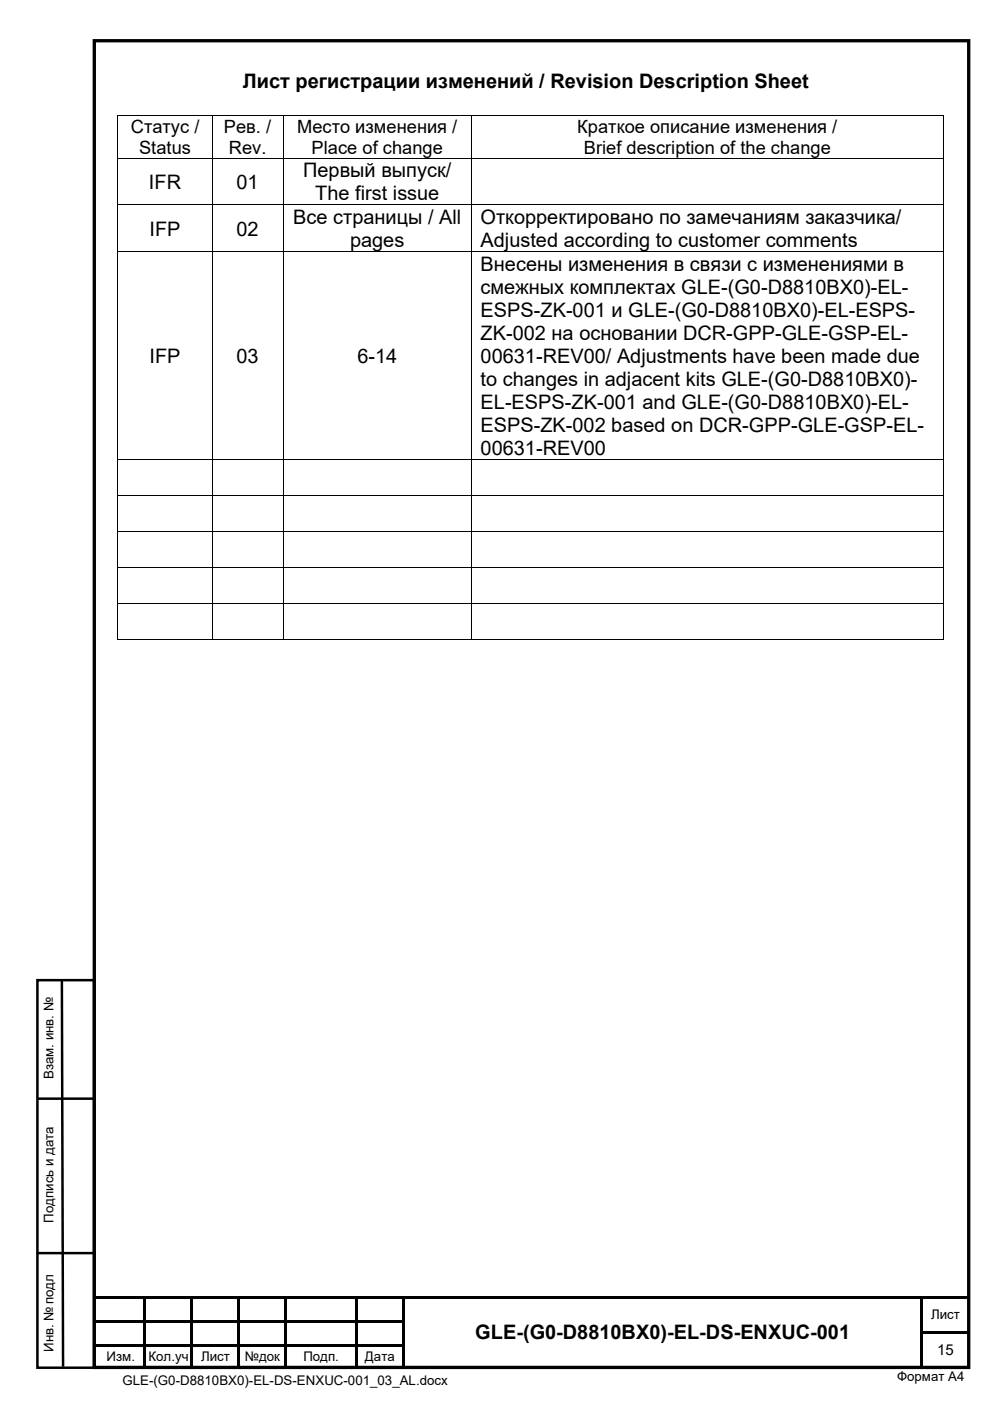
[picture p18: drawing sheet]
<svg xmlns="http://www.w3.org/2000/svg" width="210mm" height="297mm" viewBox="0 0 210 297" stroke-linecap="round" stroke-linejoin="round" font-family="sans-serif">
<defs><g id="words">
<g font-size="4.2">
<text x="51.5" y="18.7">Лист регистрации изменений / Revision Description Sheet</text>
<text x="31.6" y="40">IFR</text>
<text x="50.2" y="40">01</text>
<text x="64.3" y="37.6">Первый выпуск/</text>
<text x="62.2" y="47.5">Все страницы / All</text>
<text x="66.9" y="42.5">The first issue</text>
<text x="101.9" y="47.5">Откорректировано по замечаниям заказчика/</text>
<text x="31.7" y="50">IFP</text>
<text x="50.2" y="50">02</text>
<text x="74.3" y="52.4">pages</text>
<text x="101.9" y="52.4">Adjusted according to customer comments</text>
<text x="101.9" y="57.4">Внесены изменения в связи с изменениями в</text>
<text x="101.9" y="62.3">смежных комплектах GLE-(G0-D8810BX0)-EL-</text>
<text x="101.9" y="67.2">ESPS-ZK-001 и GLE-(G0-D8810BX0)-EL-ESPS-</text>
<text x="31.7" y="76.9">IFP</text>
<text x="50.2" y="76.9">03</text>
<text x="75.8" y="76.9">6-14</text>
<text x="101.9" y="72">ZK-002 на основании DCR-GPP-GLE-GSP-EL-</text>
<text x="101.9" y="76.9">00631-REV00/ Adjustments have been made due</text>
<text x="101.9" y="81.8">to changes in adjacent kits GLE-(G0-D8810BX0)-</text>
<text x="101.9" y="86.6">EL-ESPS-ZK-001 and GLE-(G0-D8810BX0)-EL-</text>
<text x="101.9" y="91.5">ESPS-ZK-002 based on DCR-GPP-GLE-GSP-EL-</text>
<text x="101.9" y="96.4">00631-REV00</text>
<text x="100.8" y="283.9">GLE-(G0-D8810BX0)-EL-DS-ENXUC-001</text>
</g>
<g font-size="3.9">
<text x="27.7" y="28.2">Статус /</text>
<text x="47.5" y="28.2">Рев. /</text>
<text x="63" y="28.2">Место изменения /</text>
<text x="122.4" y="28.2">Краткое описание изменения /</text>
<text x="29.5" y="32.6">Status</text>
<text x="48.5" y="32.6">Rev.</text>
<text x="66.1" y="32.6">Place of change</text>
<text x="123.8" y="32.6">Brief description of the change</text>
</g>
<text font-size="3.2" x="198.8" y="287.3">15</text>
<g font-size="2.8">
<text x="11.4" y="228.8" transform="rotate(-90 11.4 228.8)">Взам. инв. №</text>
<text x="11.4" y="259.2" transform="rotate(-90 11.4 259.2)">Подпись и дата</text>
<text x="197.5" y="279.7">Лист</text>
<text x="11.4" y="286.6" transform="rotate(-90 11.4 286.6)">Инв. № подл</text>
<text x="22.6" y="288.5">Изм.</text>
<text x="26" y="293.6">GLE-(G0-D8810BX0)-EL-DS-ENXUC-001_03_AL.docx</text>
<text x="31.5" y="288.5">Кол.уч</text>
<text x="42.6" y="288.5">Лист</text>
<text x="51.9" y="288.5">№док</text>
<text x="64.3" y="288.5">Подп.</text>
<text x="77.4" y="288.5">Дата</text>
<text x="190.3" y="292.8">Формат А4</text>
</g>
</g></defs>
<path d="M20 8.6h185.5v281.3h-185.5z" fill="none" stroke="#000" stroke-width=".71" stroke-linecap="butt"/>
<g fill="#000">
<path d="M20.5 274.9h65.3v.5h-65.3zM30.5 275.4h.5v4.5h-.5zM40.4 275.4h.6v4.5h-.6zM50.4 275.4h.5v4.5h-.5zM60.4 275.4h.5v4.5h-.5zM75.3 275.4h.6v4.5h-.6zM85.3 275.4h.5v4.5h-.5zM85.8 274.9h109.5v.5h-109.5zM195.3 274.9h10.2v.5h-10.2zM195.3 275.4h.5v4.5h-.5zM20.5 279.9h65.3v.5h-65.3zM20.5 285h65.3v.5h-65.3z"/>
<path d="M30.5 280.4h.5v1.9h-.5zM30.5 282.3h.5v.6h-.5zM30.5 282.9h.5v2.1h-.5zM30.5 285.5h.5v4.5h-.5zM40.4 280.4h.6v1.9h-.6zM40.4 282.3h.6v.6h-.6zM40.4 282.9h.6v2.1h-.6zM40.4 285.5h.6v4.5h-.6zM50.4 280.4h.5v1.9h-.5zM50.4 282.3h.5v.6h-.5zM50.4 282.9h.5v2.1h-.5zM50.4 285.5h.5v4.5h-.5z"/>
<path d="M60.4 280.4h.5v1.9h-.5zM60.4 282.3h.5v.6h-.5zM60.4 282.9h.5v2.1h-.5zM60.4 285.5h.5v4.5h-.5zM75.3 280.4h.6v1.9h-.6zM75.3 282.3h.6v.6h-.6zM75.3 282.9h.6v2.1h-.6zM75.3 285.5h.6v4.5h-.6zM85.3 280.4h.5v1.9h-.5zM85.3 282.3h.5v.6h-.5zM85.3 282.9h.5v2.1h-.5zM85.3 285.5h.5v4.5h-.5z"/>
<path d="M195.3 279.9h.5v.5h-.5zM195.3 280.4h.5v1.9h-.5zM195.3 282.3h10.2v.6h-10.2zM195.3 282.9h.5v2.1h-.5zM195.3 285h.5v.5h-.5zM195.3 285.5h.5v4.5h-.5z"/>
</g>
<g fill="#fff">
<path d="M8.6 236.7h3.3v24.6h-3.3z"/>
<path d="M8.6 267h4.6v22.8h-4.6z"/>
<path d="M8.6 207.5h3.3v25.5h-3.3z"/>
<path d="M14.7 208.5h4.1v22.6h-4.1z"/>
</g>
<path d="M7.9 207.8h12v82.2h-12zM13.1 207.6l.3 82.2M7.9 232.9h12M7.8 265.7h12" fill="none" stroke="#000" stroke-width=".53"/>
<path d="M24.9 24.3h.2v.2h-.2zM200 24.3h.1v.2h-.1zM200 135.4h.1v.2h-.1z" fill="#000"/>
<g fill="none" stroke="#000" stroke-width=".21">
<path d="M24.9 24.4h175.2M24.9 33.5h175.2M25 24.5v8.9M25 33.6v9.7M45 24.5v8.9M45 33.6v9.7M60 24.5v8.9M60 33.6v9.7M100 24.5v8.9M100 33.6v9.7M200 24.5v8.9M200 33.6v9.7"/>
<path d="M24.9 43.4h175.2M24.9 53.4h175.2M25 43.5v9.8M25 53.4v43.9M45 43.5v9.8M45 53.4v43.9M60 43.5v9.8M60 53.4v43.9M100 43.5v9.8M100 53.4v43.9M200 43.5v9.8M200 53.4v43.9"/>
<path d="M24.9 97.3h175.2M25 97.4v7.5M45 97.4v7.5M60 97.4v7.5M100 97.4v7.5M200 97.4v7.5M24.9 105h175.2M24.9 112.6h175.2M25 105.1v7.4M25 112.7v7.5M45 105.1v7.4M45 112.7v7.5"/>
<path d="M60 105.1v7.4M60 112.7v7.5M100 105.1v7.4M100 112.7v7.5M200 105.1v7.4M200 112.7v7.5M24.9 120.2h175.2M24.9 127.9h175.2M24.9 135.5h20M25 120.3v7.5M25 128v7.6M45 120.3v7.5"/>
<path d="M45 128v7.6M45.1 135.5h14.8M60 120.3v7.5M60 128v7.6M60.1 135.5h39.8M100 120.3v7.5M100 128v7.6M100.1 135.5h99.9M200 120.3v7.5M200 128v7.6"/>
</g>
<use href="#words"/>
</svg>
